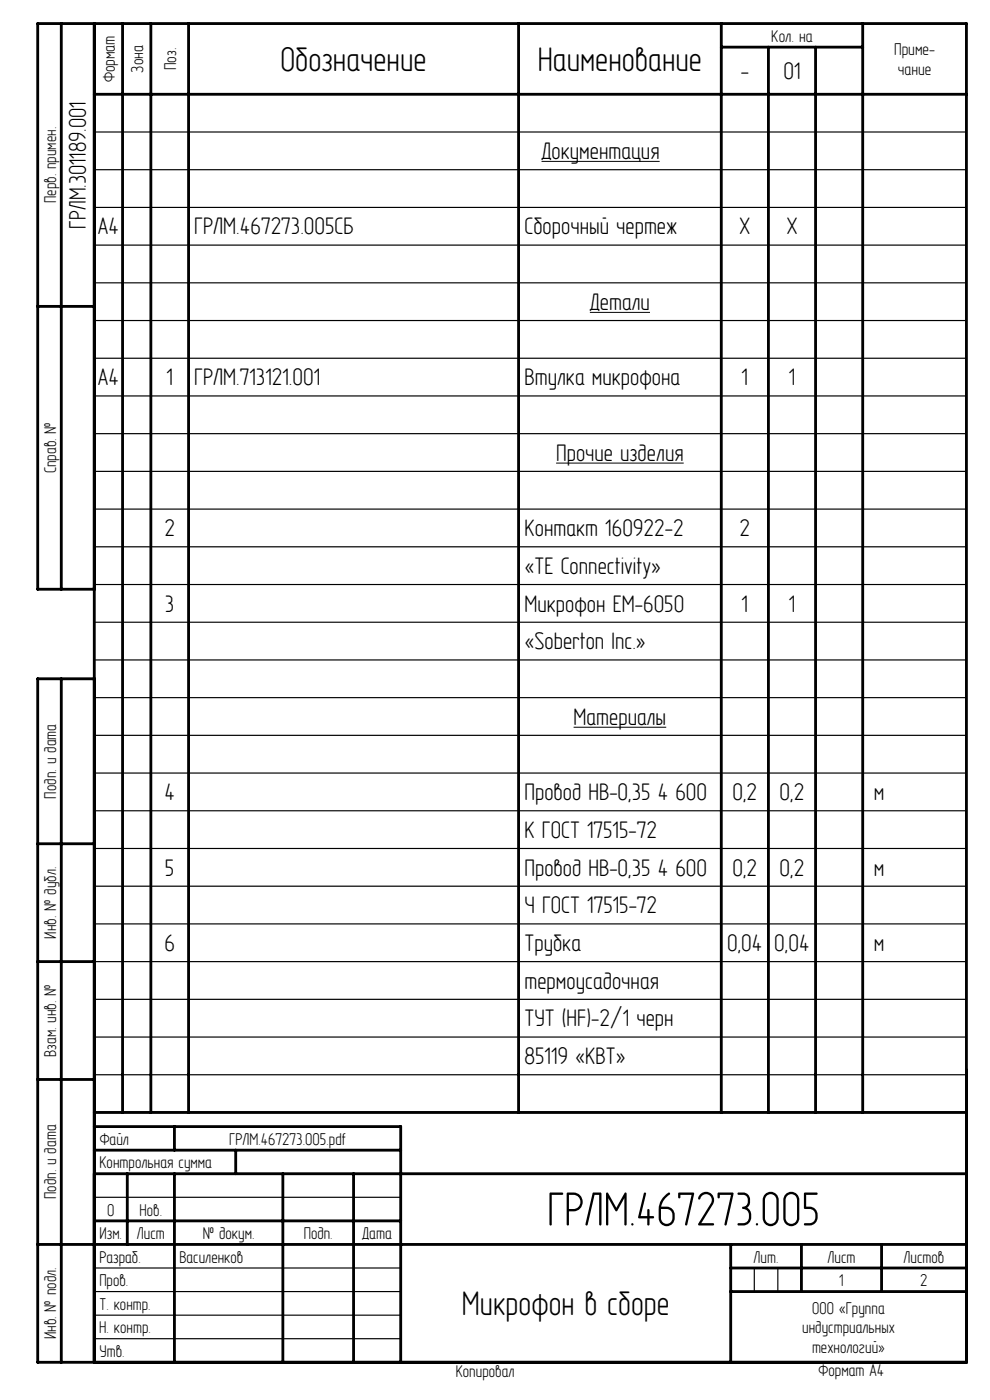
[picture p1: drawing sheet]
<svg xmlns="http://www.w3.org/2000/svg" width="210mm" height="297mm" viewBox="0 0 210 297" stroke-linecap="round" stroke-linejoin="round" font-family="sans-serif">
<defs><g id="words">
<text font-size="11" x="116.1" y="260">ГРЛМ.467273.005</text>
<g font-size="7.8">
<text x="59.5" y="15">Обозначение</text>
<text x="114.1" y="15">Наименование</text>
<text x="98" y="279">Микрофон в сборе</text>
</g>
<g font-size="5.5">
<text x="157.1" y="16.7">-</text>
<text x="166.2" y="16.7">01</text>
<text x="114.9" y="33.7">Документация</text>
<text x="18.2" y="48.5" transform="rotate(-90 18.2 48.5)">ГРЛМ.301189.001</text>
<text x="20.7" y="49.7">А4</text>
<text x="41.2" y="49.7">ГРЛМ.467273.005СБ</text>
<text x="111.3" y="49.7">Сборочный чертеж</text>
<text x="156.8" y="49.7">Х</text>
<text x="166.8" y="49.7">Х</text>
<text x="125.1" y="65.8">Детали</text>
<text x="20.7" y="81.8">А4</text>
<text x="35.3" y="81.8">1</text>
<text x="41.2" y="81.8">ГРЛМ.713121.001</text>
<text x="111.3" y="81.8">Втулка микрофона</text>
<text x="157.3" y="81.8">1</text>
<text x="167.3" y="81.8">1</text>
<text x="118" y="97.7">Прочие изделия</text>
<text x="34.9" y="113.7">2</text>
<text x="111.3" y="113.7">Контакт 160922-2</text>
<text x="156.9" y="113.7">2</text>
<text x="111.3" y="121.8">«TE Connectivity»</text>
<text x="35" y="129.7">3</text>
<text x="111.3" y="129.7">Микрофон EM-6050</text>
<text x="157.3" y="129.7">1</text>
<text x="167.3" y="129.7">1</text>
<text x="111.3" y="137.8">«Soberton Inc.»</text>
<text x="121.7" y="153.8">Материалы</text>
<text x="34.9" y="169.7">4</text>
<text x="111.3" y="169.7">Провод НВ-0,35 4 600</text>
<text x="155.4" y="169.7">0,2</text>
<text x="165.4" y="169.7">0,2</text>
<text x="185.3" y="169.7">м</text>
<text x="111.3" y="177.7">К ГОСТ 17515-72</text>
<text x="35" y="185.7">5</text>
<text x="111.3" y="185.7">Провод НВ-0,35 4 600</text>
<text x="155.4" y="185.7">0,2</text>
<text x="165.4" y="185.7">0,2</text>
<text x="185.3" y="185.7">м</text>
<text x="111.3" y="193.8">Ч ГОСТ 17515-72</text>
<text x="34.9" y="201.7">6</text>
<text x="111.3" y="201.7">Трубка</text>
<text x="154.2" y="201.7">0,04</text>
<text x="164.2" y="201.7">0,04</text>
<text x="185.3" y="201.7">м</text>
<text x="111.3" y="209.8">термоусадочная</text>
<text x="111.3" y="217.7">ТУТ (HF)-2/1 черн</text>
<text x="111.3" y="225.7">85119 «КВТ»</text>
</g>
<g font-size="3.9">
<text x="163.6" y="8.9">Кол. на</text>
<text x="189.7" y="11.8">Приме-</text>
<text x="24.4" y="17.5" transform="rotate(-90 24.4 17.5)">Формат</text>
<text x="30.4" y="15.4" transform="rotate(-90 30.4 15.4)">Зона</text>
<text x="37.4" y="14.9" transform="rotate(-90 37.4 14.9)">Поз.</text>
<text x="190.4" y="16">чание</text>
<text x="11.9" y="43.1" transform="rotate(-90 11.9 43.1)">Перв. примен.</text>
<text x="11.9" y="100.4" transform="rotate(-90 11.9 100.4)">Справ. №</text>
<text x="11.9" y="169.4" transform="rotate(-90 11.9 169.4)">Подп. и дата</text>
<text x="11.9" y="199.1" transform="rotate(-90 11.9 199.1)">Инв. № дубл.</text>
<text x="11.9" y="224.2" transform="rotate(-90 11.9 224.2)">Взам. инв. №</text>
<text x="21.2" y="242.9">Файл</text>
<text x="48.6" y="242.9">ГРЛМ.467273.005.pdf</text>
<text x="21.1" y="247.9">Контрольная сумма</text>
<text x="11.9" y="254.4" transform="rotate(-90 11.9 254.4)">Подп. и дата</text>
<text x="22.7" y="257.9">0</text>
<text x="29.6" y="257.9">Нов.</text>
<text x="21.1" y="262.9">Изм.</text>
<text x="29" y="262.9">Лист</text>
<text x="43" y="262.9">№ докум.</text>
<text x="64.4" y="262.9">Подп.</text>
<text x="76.9" y="262.9">Дата</text>
<text x="21.1" y="267.9">Разраб.</text>
<text x="38.1" y="267.9">Василенков</text>
<text x="159.9" y="267.9">Лит.</text>
<text x="175.5" y="267.9">Лист</text>
<text x="191.7" y="267.9">Листов</text>
<text x="21.1" y="272.9">Пров.</text>
<text x="178" y="272.9">1</text>
<text x="195.2" y="272.9">2</text>
<text x="21.1" y="277.9">Т. контр.</text>
<text x="172.3" y="278.7">ООО «Группа</text>
<text x="11.9" y="284.1" transform="rotate(-90 11.9 284.1)">Инв. № подл.</text>
<text x="21.1" y="282.9">Н. контр.</text>
<text x="21.1" y="287.9">Утв.</text>
<text x="170.2" y="282.9">индустриальных</text>
<text x="172.2" y="287.1">технологий»</text>
<text x="96.7" y="292.1">Копировал</text>
<text x="173.6" y="291.9">Формат A4</text>
</g>
</g></defs>
<path d="M114.9 34.2h25M125.1 66.3h12.8M118 98.2h27M121.7 154.3h19.6" fill="none" stroke="#000" stroke-width=".21"/>
<g fill="none" stroke="#000" stroke-width=".25">
<path d="M20 28h185M20 36h185M20 44h185M20 52h185M20 60h185M20 68h185M20 76h185M20 84h185M20 92h185M20 100h185M20 108h185M20 116h185"/>
<path d="M20 124h185M20 132h185M20 140h185M20 148h185M20 156h185M20 164h185M20 172h185M20 180h185M20 188h185M20 196h185M20 204h185M20 212h185"/>
<path d="M20 220h185M20 228h185M20 254h65M20 279h65M20 274h65M20 269h65M160 269v5M165 269v5M20 284h65"/>
</g>
<g fill="none" stroke="#000" stroke-width=".6">
<path d="M13 5v120M20 5v284M26 5v231M32 5v231M40 5v231M110 5v231M153 5v231M153 10h30M163 10v226M173 10v226M183 5v231M20 20h185"/>
<path d="M8 65h12M20 125h-12v-120h197v284h-197v-145h12M13 144v145M8 179h12M8 204h12M8 229h12M20 239h65v50M20 236h185M37 239v5M20 249h185M20 259h65M20 244h65"/>
<path d="M27 249v15M37 249v40M50 244v5M60 249v40M75 249v40M8 264h197M155 274h50M155 269h50M155 264v25M170 264v10M187 264v10"/>
</g>
<use href="#words"/>
</svg>
